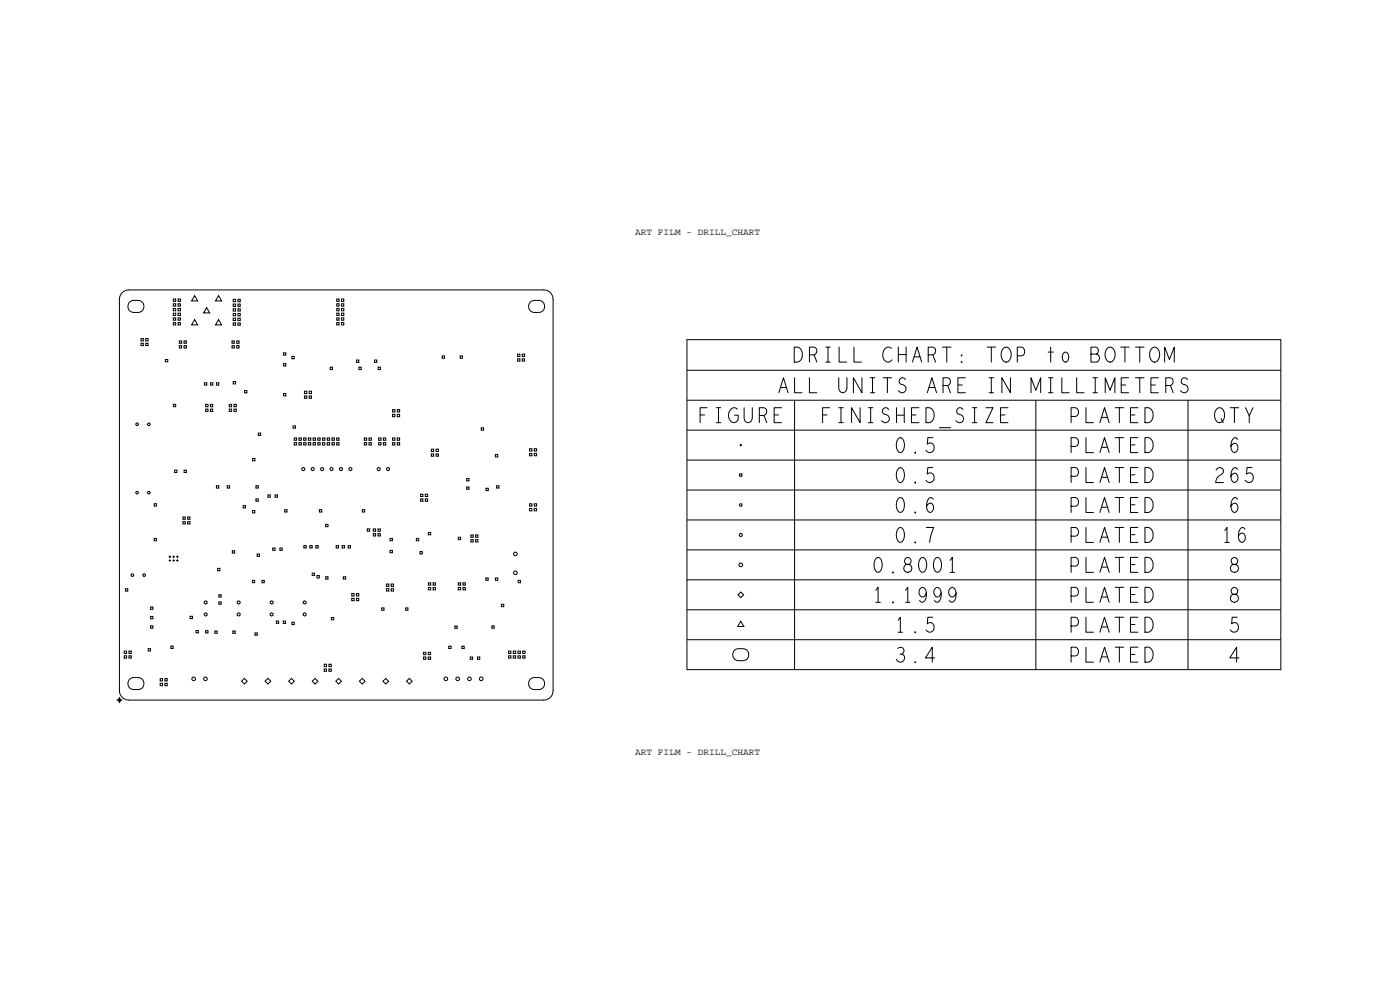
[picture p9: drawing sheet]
<svg xmlns="http://www.w3.org/2000/svg" width="297mm" height="210mm" viewBox="0 0 297 210" stroke-linecap="round" stroke-linejoin="round" font-family="sans-serif">
<defs><g id="words">
<g font-size="3.2">
<text x="187.2" y="76.8">CHART:</text>
<text x="222.1" y="76.8">to</text>
<text x="196.9" y="83.3">ARE</text>
<text x="148.1" y="89.7">FIGURE</text>
<text x="174.1" y="89.7">FINISHED_SIZE</text>
<text x="189.8" y="134.1">1.5</text>
<text x="189.8" y="140.5">3.4</text>
</g>
<g font-size="2">
<text x="134.8" y="49.9">ART FILM - DRILL_CHART</text>
<text x="134.8" y="160.1">ART FILM - DRILL_CHART</text>
</g>
</g></defs>
<!-- layer: Board Outline -->
<path d="M25.9 62.1l.6-.4 .8-.2h88a2 2 0 0 1 2 2v83a2 2 0 0 1-2 2h-88a2 2 0 0 1-2-2v-83l.2-.7z" fill="none" stroke="#000" stroke-width=".21"/>
<!-- layer: Nets -->
<g fill="none" stroke="#000" stroke-width=".21">
<path d="M27.5 64.1a2.09 2.09 0 0 1 3 .4 1.28 1.28 0 0 1-1.2 1.8 1.53 1.53 0 0 1-2.2-1.3zM29.9 72.8h.5v.5h-.5zM29.9 71.8h.5v.5h-.5zM30.9 72.8h.5v.5h-.5zM30.9 71.8h.5v.5h-.5zM35.1 76.3h.5v.5h-.5zM36.8 66.4h.5v.5h-.5zM36.8 65.4h.5v.5h-.5zM36.8 64.4h.5v.5h-.5zM36.8 63.4h.5v.5h-.5zM36.8 67.4h.5v.5h-.5zM36.8 68.4h.5v.5h-.5z"/>
<path d="M37.8 66.4h.5v.5h-.5zM37.8 65.4h.5v.5h-.5zM37.8 64.4h.5v.5h-.5zM37.8 63.4h.5v.5h-.5zM37.8 67.4h.5v.5h-.5zM37.8 68.4h.5v.5h-.5zM38 73.3h.5v.5h-.5zM38 72.3h.5v.5h-.5zM39 73.3h.5v.5h-.5zM39 72.3h.5v.5h-.5zM41.3 62.7l.6 1.1h-1.3zM41.3 67.8l.6 1.1h-1.3z"/>
<path d="M43.8 65.3l.7 1.1h-1.3zM46.4 67.8l.6 1.1h-1.3zM46.4 62.7l.6 1.1h-1.3zM49.2 73.3h.5v.5h-.5zM49.2 72.3h.5v.5h-.5zM49.5 64.5h.5v.5h-.5zM49.5 63.5h.5v.5h-.5zM49.5 66.5h.5v.5h-.5zM49.5 65.5h.5v.5h-.5zM49.5 67.5h.5v.5h-.5zM49.5 68.5h.5v.5h-.5zM50.2 73.3h.5v.5h-.5z"/>
<path d="M50.2 72.3h.5v.5h-.5zM50.5 64.5h.5v.5h-.5zM50.5 63.5h.5v.5h-.5zM50.5 66.5h.5v.5h-.5zM50.5 65.5h.5v.5h-.5zM50.5 67.5h.5v.5h-.5zM50.5 68.5h.5v.5h-.5zM60.1 74.8h.5v.5h-.5zM60.1 77.1h.5v.5h-.5zM61.9 75.6h.5v.5h-.5zM70 77.9h.5v.5h-.5zM71.4 65.4h.5v.5h-.5z"/>
<path d="M71.4 66.4h.5v.5h-.5zM71.4 63.4h.5v.5h-.5zM71.4 64.4h.5v.5h-.5zM71.4 67.4h.5v.5h-.5zM71.4 68.4h.5v.5h-.5zM72.4 65.4h.5v.5h-.5zM72.4 66.4h.5v.5h-.5zM72.4 63.4h.5v.5h-.5zM72.4 64.4h.5v.5h-.5zM72.4 67.4h.5v.5h-.5zM72.4 68.4h.5v.5h-.5zM75.6 76.4h.5v.5h-.5z"/>
<path d="M76.1 77.9h.5v.5h-.5zM79.4 76.4h.5v.5h-.5zM80.2 77.9h.5v.5h-.5zM93.8 75.5h.5v.5h-.5zM97.6 75.5h.5v.5h-.5zM109.8 75.1h.5v.5h-.5zM109.8 76.1h.5v.5h-.5zM110.8 75.1h.5v.5h-.5zM110.8 76.1h.5v.5h-.5zM112.5 64.1a2.09 2.09 0 0 1 3 .4 1.28 1.28 0 0 1-1.2 1.8 1.53 1.53 0 0 1-2.2-1.3zM28.9 89.7h.3l.2 .3-.2 .3h-.3l-.1-.3zM31.4 89.7h.3l.2 .3-.2 .3h-.3l-.1-.3z"/>
<path d="M36.8 85.8h.5v.5h-.5zM37 99.7h.5v.5h-.5zM39.1 99.7h.5v.5h-.5zM43.4 81.2h.5v.5h-.5zM43.6 85.8h.5v.5h-.5zM43.6 86.8h.5v.5h-.5zM44.6 85.8h.5v.5h-.5zM44.6 86.8h.5v.5h-.5zM44.6 81.2h.5v.5h-.5zM45.9 81.2h.5v.5h-.5zM48.6 85.8h.5v.5h-.5zM48.6 86.8h.5v.5h-.5z"/>
<path d="M49.5 80.9h.5v.5h-.5zM49.6 85.8h.5v.5h-.5zM49.6 86.8h.5v.5h-.5zM51.9 82.8h.5v.5h-.5zM53.6 97.2h.5v.5h-.5zM54.8 91.9h.5v.5h-.5zM60.1 83.5h.5v.5h-.5zM62.2 90.3h.5v.5h-.5zM62.4 92.9h.5v.5h-.5zM62.4 93.9h.5v.5h-.5zM63.4 92.9h.5v.5h-.5zM63.4 93.9h.5v.5h-.5z"/>
<path d="M64 99.3l.3-.1 .3 .1v.4l-.3 .2-.3-.2zM64.4 92.9h.5v.5h-.5zM64.4 93.9h.5v.5h-.5zM64.6 83h.5v.5h-.5zM64.6 84h.5v.5h-.5zM65.4 92.9h.5v.5h-.5zM65.4 93.9h.5v.5h-.5zM65.6 83h.5v.5h-.5zM65.6 84h.5v.5h-.5zM66 99.3l.3-.1 .3 .1v.4l-.3 .2-.3-.2zM66.4 92.9h.5v.5h-.5zM66.4 93.9h.5v.5h-.5z"/>
<path d="M67.4 92.9h.5v.5h-.5zM67.4 93.9h.5v.5h-.5zM68 99.3l.3-.1 .3 .1v.4l-.3 .2-.3-.2zM68.4 92.9h.5v.5h-.5zM68.4 93.9h.5v.5h-.5zM69.4 92.9h.5v.5h-.5zM69.4 93.9h.5v.5h-.5zM70 99.3l.3-.1 .3 .1v.4l-.3 .2-.3-.2zM70.4 92.9h.5v.5h-.5zM70.4 93.9h.5v.5h-.5zM71.4 92.9h.5v.5h-.5zM71.4 93.9h.5v.5h-.5z"/>
<path d="M72 99.3l.3-.1 .3 .1v.4l-.3 .2-.3-.2zM74 99.3l.3-.1 .3 .1v.4l-.3 .2-.3-.2zM77.3 92.9h.5v.5h-.5zM77.3 93.9h.5v.5h-.5zM78.3 92.9h.5v.5h-.5zM78.3 93.9h.5v.5h-.5zM80 99.3l.3-.1 .3 .1v.4l-.3 .2-.3-.2zM80.3 92.9h.5v.5h-.5zM80.3 93.9h.5v.5h-.5zM81.3 92.9h.5v.5h-.5zM81.3 93.9h.5v.5h-.5zM82 99.3l.3-.1 .3 .1v.4l-.3 .2-.3-.2z"/>
<path d="M83.3 86.9h.5v.5h-.5zM83.3 87.9h.5v.5h-.5zM83.3 92.9h.5v.5h-.5zM83.3 93.9h.5v.5h-.5zM84.3 86.9h.5v.5h-.5zM84.3 87.9h.5v.5h-.5zM84.3 92.9h.5v.5h-.5zM84.3 93.9h.5v.5h-.5zM91.5 95.3h.5v.5h-.5zM91.5 96.3h.5v.5h-.5zM92.5 95.3h.5v.5h-.5zM92.5 96.3h.5v.5h-.5z"/>
<path d="M102.1 90.8h.5v.5h-.5zM105.1 96.4h.5v.5h-.5zM112.3 95.2h.5v.5h-.5zM112.3 96.2h.5v.5h-.5zM113.3 95.2h.5v.5h-.5zM113.3 96.2h.5v.5h-.5zM28.9 104.2h.3l.2 .3-.2 .3h-.3l-.1-.3zM31.4 104.2h.3l.2 .3-.2 .3h-.3l-.1-.3zM32.7 106.8h.5v.5h-.5zM32.7 114.2h.5v.5h-.5zM35.8 118.9h.5M35.8 118.1h.5"/>
<path d="M36 117.9v.5M36 118.7v.5M36.6 118.9h.5M36.6 118.1h.5M36.8 117.9v.5M36.8 118.7v.5M37.4 118.9h.5M37.4 118.1h.5M37.6 117.9v.5M37.6 118.7v.5M38.8 110.7h.5v.5h-.5zM38.8 109.7h.5v.5h-.5z"/>
<path d="M39.8 110.7h.5v.5h-.5zM39.8 109.7h.5v.5h-.5zM45.9 103h.5v.5h-.5zM48.2 103h.5v.5h-.5zM49.3 116.8h.5v.5h-.5zM51.6 107.3h.5v.5h-.5zM53.6 108.3h.5v.5h-.5zM54.3 105.8h.5v.5h-.5zM54.3 103h.5v.5h-.5zM54.5 117.5h.5v.5h-.5zM56.8 105h.5v.5h-.5zM57.9 116.2h.5v.5h-.5z"/>
<path d="M58.4 105h.5v.5h-.5zM59.4 116.2h.5v.5h-.5zM60.4 108.1h.5v.5h-.5zM64.5 115.7h.5v.5h-.5zM65.7 115.7h.5v.5h-.5zM67 115.7h.5v.5h-.5zM67.8 108.1h.5v.5h-.5zM69.1 111.2h.5v.5h-.5zM71.3 115.7h.5v.5h-.5zM72.6 115.7h.5v.5h-.5zM73.9 115.7h.5v.5h-.5zM76.9 108.1h.5v.5h-.5z"/>
<path d="M77.9 112.2h.5v.5h-.5zM79.2 112.2h.5v.5h-.5zM79.2 113.2h.5v.5h-.5zM80.2 112.2h.5v.5h-.5zM80.2 113.2h.5v.5h-.5zM82.7 116.8h.5v.5h-.5zM82.7 114.2h.5v.5h-.5zM88.3 114.2h.5v.5h-.5zM89.1 117h.5v.5h-.5zM89.2 104.8h.5v.5h-.5zM89.2 105.8h.5v.5h-.5zM90.2 104.8h.5v.5h-.5z"/>
<path d="M90.2 105.8h.5v.5h-.5zM90.9 112.9h.5v.5h-.5zM97.2 114h.5v.5h-.5zM99 103.3h.5v.5h-.5zM99 101.5h.5v.5h-.5zM99.9 113.5h.5v.5h-.5zM99.9 114.5h.5v.5h-.5zM100.9 113.5h.5v.5h-.5zM100.9 114.5h.5v.5h-.5zM103.1 103.6h.5v.5h-.5zM105.3 103h.5v.5h-.5zM112.3 106.9h.5v.5h-.5z"/>
<path d="M112.3 107.9h.5v.5h-.5zM113.3 106.9h.5v.5h-.5zM113.3 107.9h.5v.5h-.5zM26.4 138.1h.5v.5h-.5zM26.4 139.1h.5v.5h-.5zM26.6 124.9h.5v.5h-.5zM27.4 139.1h.5v.5h-.5zM27.4 138.1h.5v.5h-.5zM27.9 121.7h.3l.2 .3-.2 .3h-.3l-.1-.3zM30.4 121.7h.3l.2 .3-.2 .3h-.3l-.1-.3zM31.4 137.6h.5v.5h-.5zM31.9 128.8h.5v.5h-.5z"/>
<path d="M31.9 130.8h.5v.5h-.5zM31.9 132.8h.5v.5h-.5zM36.2 137.1h.5v.5h-.5zM40.3 130.7h.5v.5h-.5zM41.6 133.8h.5v.5h-.5zM43.3 127.6l.3-.2 .3 .2v.4l-.3 .1-.3-.1zM43.3 130.2l.3-.2 .3 .2v.3l-.3 .2-.3-.2zM43.6 133.8h.5v.5h-.5zM45.6 133.8h.5v.5h-.5zM46.2 120.6h.5v.5h-.5zM46.4 126.2h.5v.5h-.5zM46.4 127.7h.5v.5h-.5z"/>
<path d="M49.4 133.8h.5v.5h-.5zM50.3 127.6l.3-.2 .3 .2v.4l-.3 .1-.3-.1zM50.3 130.2l.3-.2 .3 .2v.3l-.3 .2-.3-.2zM53.5 123.1h.5v.5h-.5zM54.1 134.3h.5v.5h-.5zM55.6 123.1h.5v.5h-.5zM57.3 127.6l.3-.2 .3 .2v.4l-.3 .1-.3-.1zM57.3 130.2l.3-.2 .3 .2v.3l-.3 .2-.3-.2zM58.6 131.7h.5v.5h-.5zM60.1 131.7h.5v.5h-.5zM61.9 132h.5v.5h-.5zM64.3 127.6l.3-.2 .3 .2v.4l-.3 .1-.3-.1z"/>
<path d="M64.3 130.2l.3-.2 .3 .2v.3l-.3 .2-.3-.2zM66.2 121.6h.5v.5h-.5zM67.2 122.1h.5v.5h-.5zM69.1 122.3h.5v.5h-.5zM70.3 131h.5v.5h-.5zM72.8 122.3h.5v.5h-.5zM74.6 125.9h.5v.5h-.5zM74.6 126.9h.5v.5h-.5zM75.6 125.9h.5v.5h-.5zM75.6 126.9h.5v.5h-.5zM81 128.9h.5v.5h-.5zM82 124.9h.5v.5h-.5z"/>
<path d="M82 123.9h.5v.5h-.5zM83 124.9h.5v.5h-.5zM83 123.9h.5v.5h-.5zM86 128.9h.5v.5h-.5zM89.9 138.4h.5v.5h-.5zM89.9 139.4h.5v.5h-.5zM90.9 138.4h.5v.5h-.5zM90.9 139.4h.5v.5h-.5zM90.9 124.6h.5v.5h-.5zM90.9 123.6h.5v.5h-.5zM91.9 124.6h.5v.5h-.5zM91.9 123.6h.5v.5h-.5z"/>
<path d="M95.2 137.1h.5v.5h-.5zM96.5 132.8h.5v.5h-.5zM97.2 124.6h.5v.5h-.5zM97.2 123.6h.5v.5h-.5zM98 137.1h.5v.5h-.5zM98.2 124.6h.5v.5h-.5zM98.2 123.6h.5v.5h-.5zM99.8 139.4h.5v.5h-.5zM101.3 139.4h.5v.5h-.5zM103.1 122.6h.5v.5h-.5zM104.3 132.8h.5v.5h-.5zM105.1 122.6h.5v.5h-.5z"/>
<path d="M106.4 128.2h.5v.5h-.5zM107.9 139.1h.5v.5h-.5zM107.9 138.1h.5v.5h-.5zM108.9 139.1h.5v.5h-.5zM108.9 138.1h.5v.5h-.5zM109.9 139.1h.5v.5h-.5zM109.9 138.1h.5v.5h-.5zM109.9 123.1h.5v.5h-.5zM110.9 139.1h.5v.5h-.5zM110.9 138.1h.5v.5h-.5zM27.5 144.1a2.09 2.09 0 0 1 3 .4 1.28 1.28 0 0 1-1.2 1.8 1.53 1.53 0 0 1-2.2-1.3zM34 144.9h.5v.5h-.5z"/>
<path d="M34 143.9h.5v.5h-.5zM35 144.9h.5v.5h-.5zM35 143.9h.5v.5h-.5zM51.2 144.5l.6-.6 .6 .6-.6 .6zM56.2 144.5l.6-.6 .6 .6-.6 .6zM61.8 143.9l.6 .6-.6 .6-.6-.6zM66.8 143.9l.6 .6-.6 .6-.6-.6zM68.8 140.9h.5v.5h-.5zM68.8 141.9h.5v.5h-.5zM69.8 140.9h.5v.5h-.5zM69.8 141.9h.5v.5h-.5zM71.2 144.5l.6-.6 .6 .6-.6 .6z"/>
<path d="M76.8 143.9l.6 .6-.6 .6-.6-.6zM81.8 143.9l.6 .6-.6 .6-.6-.6zM86.2 144.5l.6-.6 .6 .6-.6 .6zM112.5 144.1a2.09 2.09 0 0 1 3 .4 1.28 1.28 0 0 1-1.2 1.8 1.53 1.53 0 0 1-2.2-1.3z"/>
<circle cx="109.3" cy="117.5" r=".4"/>
<circle cx="109.3" cy="121.5" r=".4"/>
<circle cx="41.1" cy="144" r=".4"/>
<circle cx="43.6" cy="144" r=".4"/>
<circle cx="94.6" cy="144" r=".4"/>
<circle cx="97.1" cy="144" r=".4"/>
<circle cx="99.6" cy="144" r=".4"/>
<circle cx="102.1" cy="144" r=".4"/>
</g>
<!-- layer: Text -->
<g fill="none" stroke="#000" stroke-width=".21">
<path d="M168.5 73.6a1.64 1.64 0 0 1 1.7 1 1.64 1.64 0 0 1-.4 1.8l-.5 .4h-.8zM171.7 75.3h1a.86 .86 0 0 0 .6-.8 .86 .86 0 0 0-.6-.9h-1v3.2M172.7 75.3l.6 1.5M175.2 73.6h.9M175.2 76.8h.9M175.7 73.6v3.2M178 73.6v3.2h1.6M181.2 73.6v3.2h1.5M189.1 73.9a1.1 1.1 0 0 0-1.2-.1 1.1 1.1 0 0 0-.6 1.1 1.29 1.29 0 0 0 .2 1.4 1.29 1.29 0 0 0 1.3 .4l.4-.4M190.6 73.6v3.2M192.2 73.6v3.2M193.6 76.8l.9-3.2 1 3.2"/>
<path d="M196.9 75.3h1a.86 .86 0 0 0 .6-.8 .86 .86 0 0 0-.6-.9h-1v3.2M199.9 73.6h1.9M200.8 73.6v3.2M209.4 73.6h1.8M210.3 73.6v3.2M212.9 73.9a.94 .94 0 0 1 1-.2 .94 .94 0 0 1 .5 .9 1.69 1.69 0 0 1-1 2.2 1.76 1.76 0 0 1-.5-2.9zM215.8 75.5h1a1 1 0 0 0 .6-.9 1 1 0 0 0-.6-1h-1v3.2M222.9 73.6v3.2M231.4 75.1h1.3a.93 .93 0 0 1 .6 .8 .93 .93 0 0 1-.6 .9h-1.3v-3.2h1.1a.85 .85 0 0 1 .2 1.5M234.9 73.9a.94 .94 0 0 1 1-.2 .94 .94 0 0 1 .6 .9 1.69 1.69 0 0 1-1 2.2 1.76 1.76 0 0 1-.6-2.9zM237.7 73.6h1.8M238.6 73.6v3.2"/>
<path d="M240.9 73.6h1.8M241.8 73.6v3.2M244.4 73.9a.94 .94 0 0 1 1-.2 .94 .94 0 0 1 .5 .9 1.69 1.69 0 0 1-1 2.2 1.76 1.76 0 0 1-.5-2.9zM247.1 76.8v-3.2l1 2.7 1-2.7v3.2M150 86.5h-1.5v3.2M152 86.5h.9M152.4 86.5v3.2M156.4 86.8a1.15 1.15 0 0 0-1.3-.1 1.15 1.15 0 0 0-.6 1.2 1.37 1.37 0 0 0 1.6 1.7l.5-.6v-.9h-.8M157.9 86.5v2.3a.87 .87 0 0 0 .8 .9 .87 .87 0 0 0 .9-.9v-2.3M161.1 88.1h1a.86 .86 0 0 0 .6-.8 .86 .86 0 0 0-.6-.8h-1v3.2M165.2 83.3l1-3.2 1 3.2M165.6 82.2h1.2"/>
<path d="M165.8 86.5h-1.6v3.2h1.6M168.6 80.1v3.2h1.5M171.7 80.1v3.2h1.6M176 86.5h-1.5v3.2M177.9 80.1v2.3a.87 .87 0 0 0 .9 .9 .87 .87 0 0 0 .9-.9v-2.3M177.9 86.5h1M178.4 86.5v3.2M182.5 86.5v3.2l-1.8-3.2v3.2M182.9 80.1v3.2l-1.9-3.2v3.2M184.2 86.5h1M184.6 80.1h1M184.6 83.3h1"/>
<path d="M184.7 86.5v3.2M185.1 80.1v3.2M187.3 80.1h1.9M188.3 80.1v3.2M188.5 86.9a.72 .72 0 0 0-1.1-.2 .72 .72 0 0 0 .2 1.2 .91 .91 0 0 1 1 1.2 .91 .91 0 0 1-1.6 .1M190.2 86.5v3.2M190.7 92.9a.71 .71 0 0 1 1 .6l.2 .9a1.54 1.54 0 0 1-.9 1.6 1.8 1.8 0 0 1-.7-2.5zM190.7 99.3a.71 .71 0 0 1 1 .6l.2 .9a1.54 1.54 0 0 1-.9 1.6 1.8 1.8 0 0 1-.7-2.5zM191.8 86.5v3.2M192.1 80.5a.72 .72 0 0 0-1.2-.1 .72 .72 0 0 0 .2 1.1 .91 .91 0 0 1 1.1 1.2 .91 .91 0 0 1-1.6 .2M194.1 96l.1 .1zM194.9 86.5h-1.5v3.2h1.5"/>
<path d="M196.4 86.5a1.64 1.64 0 0 1 1.7 .9 1.64 1.64 0 0 1-.3 1.9l-.6 .4h-.8zM196.7 83.3l1-3.2 1 3.2M197.9 92.8h-1.1l-.1 1.4a.99 .99 0 0 1 1.6 .7 .99 .99 0 0 1-1.3 1.1l-.6-.5M197.9 99.2h-1.1l-.1 1.4a.99 .99 0 0 1 1.6 .6 .99 .99 0 0 1-1.3 1.1l-.6-.4M200.1 81.8h.9a.86 .86 0 0 0 .6-.8 .86 .86 0 0 0-.6-.9h-.9v3.2M204.3 86.9a.72 .72 0 0 0-1.2-.2 .72 .72 0 0 0 .2 1.2 .91 .91 0 0 1 1.1 1.2 .91 .91 0 0 1-1.6 .1M204.8 80.1h-1.6v3.2h1.6M206.3 86.5h.9M206.8 86.5v3.2M209.2 86.5h1.5l-1.5 3.2h1.5M209.8 80.1h1M209.8 83.3h1"/>
<path d="M210.3 80.1v3.2M213.8 86.5h-1.5v3.2h1.5M214.4 80.1v3.2l-1.9-3.2v3.2M218.7 83.3v-3.2l1 2.7 1.1-2.7v3.2M222.4 80.1h1M222.4 83.3h1M222.9 80.1v3.2M225.3 80.1v3.2h1.5M227.2 88.3h1a1 1 0 0 0 .6-.9 1 1 0 0 0-.6-.9h-1v3.2M227.2 94.7h1a1 1 0 0 0 .6-.9 1 1 0 0 0-.6-1h-1v3.2M228.4 80.1v3.2h1.6M230.4 86.5v3.2h1.6"/>
<path d="M230.4 92.8v3.2h1.6M230.4 99.2v3.2h1.6M231.9 80.1h.9M231.9 83.3h.9M232.3 80.1v3.2M233.3 89.7l1-3.2 1 3.2M233.3 96l1-3.2 1 3.2M233.7 88.5h1.2M233.7 94.9h1.2M234.5 83.3v-3.2l1 2.7 1-2.7v3.2M236.6 86.5h1.8M236.6 92.8h1.8"/>
<path d="M236.6 99.2h1.8M237.5 86.5v3.2M237.5 92.8v3.2M237.5 99.2v3.2M237.9 81.7h.9M239.4 80.1h-1.5v3.2h1.5M239.8 88h1M239.8 94.4h1M240.9 80.1h1.8M241.4 86.5h-1.6v3.2h1.6M241.4 92.8h-1.6v3.2h1.6M241.4 99.2h-1.6v3.2h1.6"/>
<path d="M241.8 80.1v3.2M242.9 86.5a1.64 1.64 0 0 1 1.7 .9 1.64 1.64 0 0 1-.4 1.9l-.5 .4h-.8zM242.9 92.8a1.64 1.64 0 0 1 1.7 1 1.64 1.64 0 0 1-.4 1.8l-.5 .4h-.8zM242.9 99.2a1.64 1.64 0 0 1 1.7 .9 1.64 1.64 0 0 1-.4 1.9l-.5 .4h-.8zM244.2 81.7h.9M245.7 80.1h-1.5v3.2h1.5M247.3 81.8h1a.86 .86 0 0 0 .6-.8 .86 .86 0 0 0-.6-.9h-1v3.2M248.3 81.8l.6 1.5M251.9 80.5a.72 .72 0 0 0-1.1-.1 .72 .72 0 0 0 .2 1.1 .91 .91 0 0 1 1 1.2 .91 .91 0 0 1-1.6 .2M258 99.7a.8 .8 0 0 1 1.1-.5 .8 .8 0 0 1 .3 1.3 2.12 2.12 0 0 0-1.5 1.9h1.6M258.1 86.7a.94 .94 0 0 1 1-.1 .94 .94 0 0 1 .6 .8 1.69 1.69 0 0 1-1 2.3 1.76 1.76 0 0 1-.6-3zM259 88.8l.5 .9"/>
<path d="M261 86.5h1.8M261.9 86.5v3.2M262.5 93.2l-.4-.4a1.94 1.94 0 0 0-.8 2.8l.3 .3a.94 .94 0 0 0 1-.5 .94 .94 0 0 0-.2-1.1l-.2-.2a.83 .83 0 0 0-1.1 .6M262.5 99.6l-.4-.4a1.94 1.94 0 0 0-.8 2.7l.3 .4a.94 .94 0 0 0 1-.5 .94 .94 0 0 0-.2-1.1l-.2-.2a.83 .83 0 0 0-1.1 .5M264.2 86.5l.8 1.7v1.5M265.6 99.2h-1.1l-.1 1.4a.99 .99 0 0 1 1.6 .6 .99 .99 0 0 1-1.3 1.1l-.5-.4M265.8 86.5l-.8 1.7M186 118.3a.71 .71 0 0 1 1 .6l.1 .9a1.54 1.54 0 0 1-.8 1.6 1.8 1.8 0 0 1-.7-2.5zM190.7 105.6a.71 .71 0 0 1 1 .6l.2 .9a1.54 1.54 0 0 1-.9 1.6 1.8 1.8 0 0 1-.7-2.5zM190.7 112a.71 .71 0 0 1 1 .6l.2 .9a1.54 1.54 0 0 1-.9 1.6 1.8 1.8 0 0 1-.7-2.5zM192 118.6a.73 .73 0 0 0 0 .8 .73 .73 0 0 0 .8 .3 .86 .86 0 0 1 .5 1.3 .86 .86 0 0 1-1.4 0 .86 .86 0 0 1 .5-1.3 .72 .72 0 0 0 .9-.9 .72 .72 0 0 0-1.3-.2zM194.1 102.3l.1 .1z"/>
<path d="M194.1 108.7l.1 .1zM194.1 115l.1 .1zM195.4 118.3a.71 .71 0 0 1 1 .6l.2 .9a1.54 1.54 0 0 1-.9 1.6 1.8 1.8 0 0 1-.7-2.5zM196.5 111.9h1.6l-.7 1.9-.2 1.3M198 105.9l-.5-.4a1.94 1.94 0 0 0-.7 2.8l.2 .3a.94 .94 0 0 0 1-.5 .94 .94 0 0 0-.1-1.1l-.2-.2a.83 .83 0 0 0-1.1 .6M198.6 118.3a.71 .71 0 0 1 1 .6l.1 .9a1.54 1.54 0 0 1-.8 1.6 1.8 1.8 0 0 1-.7-2.5zM201.6 118.9l.4-.7v3.2M227.2 101h1a1 1 0 0 0 .6-.9 1 1 0 0 0-.6-.9h-1v3.2M227.2 107.4h1a1 1 0 0 0 .6-.9 1 1 0 0 0-.6-1h-1v3.2M227.2 113.7h1a1 1 0 0 0 .6-.9 1 1 0 0 0-.6-.9h-1v3.2M230.4 105.5v3.2h1.6M230.4 111.9v3.2h1.6"/>
<path d="M230.4 118.2v3.2h1.6M233.3 102.4l1-3.2 1 3.2M233.3 108.7l1-3.2 1 3.2M233.3 115.1l1-3.2 1 3.2M233.7 101.2h1.2M233.7 107.6h1.2M233.7 113.9h1.2M236.6 105.5h1.8M236.6 111.9h1.8M236.6 118.2h1.8M237.5 105.5v3.2M237.5 111.9v3.2"/>
<path d="M237.5 118.2v3.2M239.8 100.7h1M239.8 107.1h1M239.8 113.4h1M239.8 119.8h1M241.4 105.5h-1.6v3.2h1.6M241.4 111.9h-1.6v3.2h1.6M241.4 118.2h-1.6v3.2h1.6M242.9 105.5a1.64 1.64 0 0 1 1.7 1 1.64 1.64 0 0 1-.4 1.8l-.5 .4h-.8zM242.9 111.9a1.64 1.64 0 0 1 1.7 .9 1.64 1.64 0 0 1-.4 1.9l-.5 .4h-.8zM242.9 118.2a1.64 1.64 0 0 1 1.7 1 1.64 1.64 0 0 1-.4 1.8l-.5 .4h-.8zM259.8 112.5l.5-.6v3.2"/>
<path d="M259.8 115.1h1M261.3 118.6a.73 .73 0 0 0 0 .8 .73 .73 0 0 0 .8 .3 .86 .86 0 0 1 .5 1.3 .86 .86 0 0 1-1.4 0 .86 .86 0 0 1 .5-1.3 .72 .72 0 0 0 .8-.9 .72 .72 0 0 0-1.2-.2zM262.5 105.9l-.4-.4a1.94 1.94 0 0 0-.8 2.8l.3 .3a.94 .94 0 0 0 1-.5 .94 .94 0 0 0-.2-1.1l-.2-.2a.83 .83 0 0 0-1.1 .6M264.1 112.3l-.5-.4a1.94 1.94 0 0 0-.7 2.7l.3 .4a.94 .94 0 0 0 1-.5 .94 .94 0 0 0-.2-1.1l-.2-.2a.83 .83 0 0 0-1.1 .5M185.8 125.2l.5-.6v3.2M185.8 127.8h1M189.4 121.4l.1 .1zM189.4 127.7l.1 .1zM190.5 137.5a.76 .76 0 0 1 1.2 .1 .76 .76 0 0 1-.4 1.2M190.5 131.6l.5-.7v3.2M192.1 125.2l.5-.6v3.2M192.1 127.8h1"/>
<path d="M196.5 125.8l-.2 .5a.61 .61 0 0 1-1.1 .1 1.11 1.11 0 0 1 .5-1.8 1.72 1.72 0 0 1 .7 2.3l-.4 .8-.3 .1-.6-.4M197.9 130.9h-1.1l-.1 1.4a.99 .99 0 0 1 1.6 .7 .99 .99 0 0 1-1.3 1.1l-.6-.5M198.3 139.6h-2l1.5-2.3v3.2M199.7 125.8l-.3 .5a.61 .61 0 0 1-1 .1 1.11 1.11 0 0 1 .5-1.8 1.72 1.72 0 0 1 .7 2.3l-.5 .8-.3 .1-.6-.4M201.6 121.4h.9M202.8 125.8l-.2 .5a.61 .61 0 0 1-1.1 .1 1.11 1.11 0 0 1 .5-1.8 1.72 1.72 0 0 1 .7 2.3l-.4 .8-.3 .1-.6-.4M227.2 120.1h1a1 1 0 0 0 .6-.9 1 1 0 0 0-.6-1h-1v3.2M227.2 126.4h1a1 1 0 0 0 .6-.9 1 1 0 0 0-.6-.9h-1v3.2M227.2 132.8h1a1 1 0 0 0 .6-.9 1 1 0 0 0-.6-1h-1v3.2M227.2 139.1h1a1 1 0 0 0 .6-.9 1 1 0 0 0-.6-.9h-1v3.2M230.4 124.6v3.2h1.6M230.4 130.9v3.2h1.6"/>
<path d="M230.4 137.3v3.2h1.6M233.3 121.4l1-3.2 1 3.2M233.3 127.8l1-3.2 1 3.2M233.3 134.1l1-3.2 1 3.2M233.7 120.3h1.2M233.7 126.6h1.2M233.7 133h1.2M233.7 139.3h1.2M236.6 124.6h1.8M236.6 130.9h1.8M236.6 137.3h1.8M237.5 124.6v3.2"/>
<path d="M237.5 130.9v3.2M237.5 137.3v3.2M239.8 126.1h1M239.8 132.5h1M239.8 138.8h1M241.4 124.6h-1.6v3.2h1.6M241.4 130.9h-1.6v3.2h1.6M241.4 137.3h-1.6v3.2h1.6M242.9 124.6a1.64 1.64 0 0 1 1.7 .9 1.64 1.64 0 0 1-.4 1.9l-.5 .4h-.8zM242.9 130.9a1.64 1.64 0 0 1 1.7 1 1.64 1.64 0 0 1-.4 1.8l-.5 .4h-.8zM242.9 137.3a1.64 1.64 0 0 1 1.7 .9 1.64 1.64 0 0 1-.4 1.9l-.5 .4h-.8zM261.3 125a.73 .73 0 0 0 0 .8 .73 .73 0 0 0 .8 .3 .86 .86 0 0 1 .5 1.3 .86 .86 0 0 1-1.4 0 .86 .86 0 0 1 .5-1.3 .72 .72 0 0 0 .8-1 .72 .72 0 0 0-1.2-.1z"/>
<path d="M262.5 130.9h-1.1l-.1 1.4a.99 .99 0 0 1 1.5 .7 .99 .99 0 0 1-1.3 1.1l-.5-.5M262.9 139.6h-2l1.4-2.3v3.2M233.3 140.5l1-3.2 1 3.2"/>
</g>
<!-- layer: Drawing Origin -->
<path d="M24.7 148.5h1.3M25.1 148.3h.5v.4h-.5zM25.3 147.9v1.2" fill="none" stroke="#000" stroke-width=".21"/>
<!-- layer: All Others -->
<g fill="none" stroke="#000" stroke-width=".21">
<path d="M145.7 72h126v70h-126zM145.7 78.5h126M145.7 84.9h126M145.7 91.2h126M145.7 97.6h126M156.9 94.4h.5M157.1 94.2v.5M168.6 84.9v57.1M219.7 84.9v57.1M252 84.9v57.1M145.7 103.9h126M145.7 110.3h126"/>
<path d="M145.7 116.6h126M156.8 113.3l.3-.2 .4 .2v.3l-.4 .2-.3-.2zM156.9 100.5h.5v.5h-.5zM157 106.9h.3l.1 .2-.1 .3h-.3l-.2-.3zM145.7 123h126M145.7 129.3h126M145.7 135.7h126M155.8 138a2.09 2.09 0 0 1 3 .4 1.28 1.28 0 0 1-1.2 1.7 1.53 1.53 0 0 1-2.2-1.2zM157.1 125.6l.6 .6-.6 .6-.6-.6zM157.1 131.8l.7 1.1h-1.3z"/>
<circle cx="157.1" cy="119.8" r=".4"/>
</g>
<use href="#words"/>
</svg>
